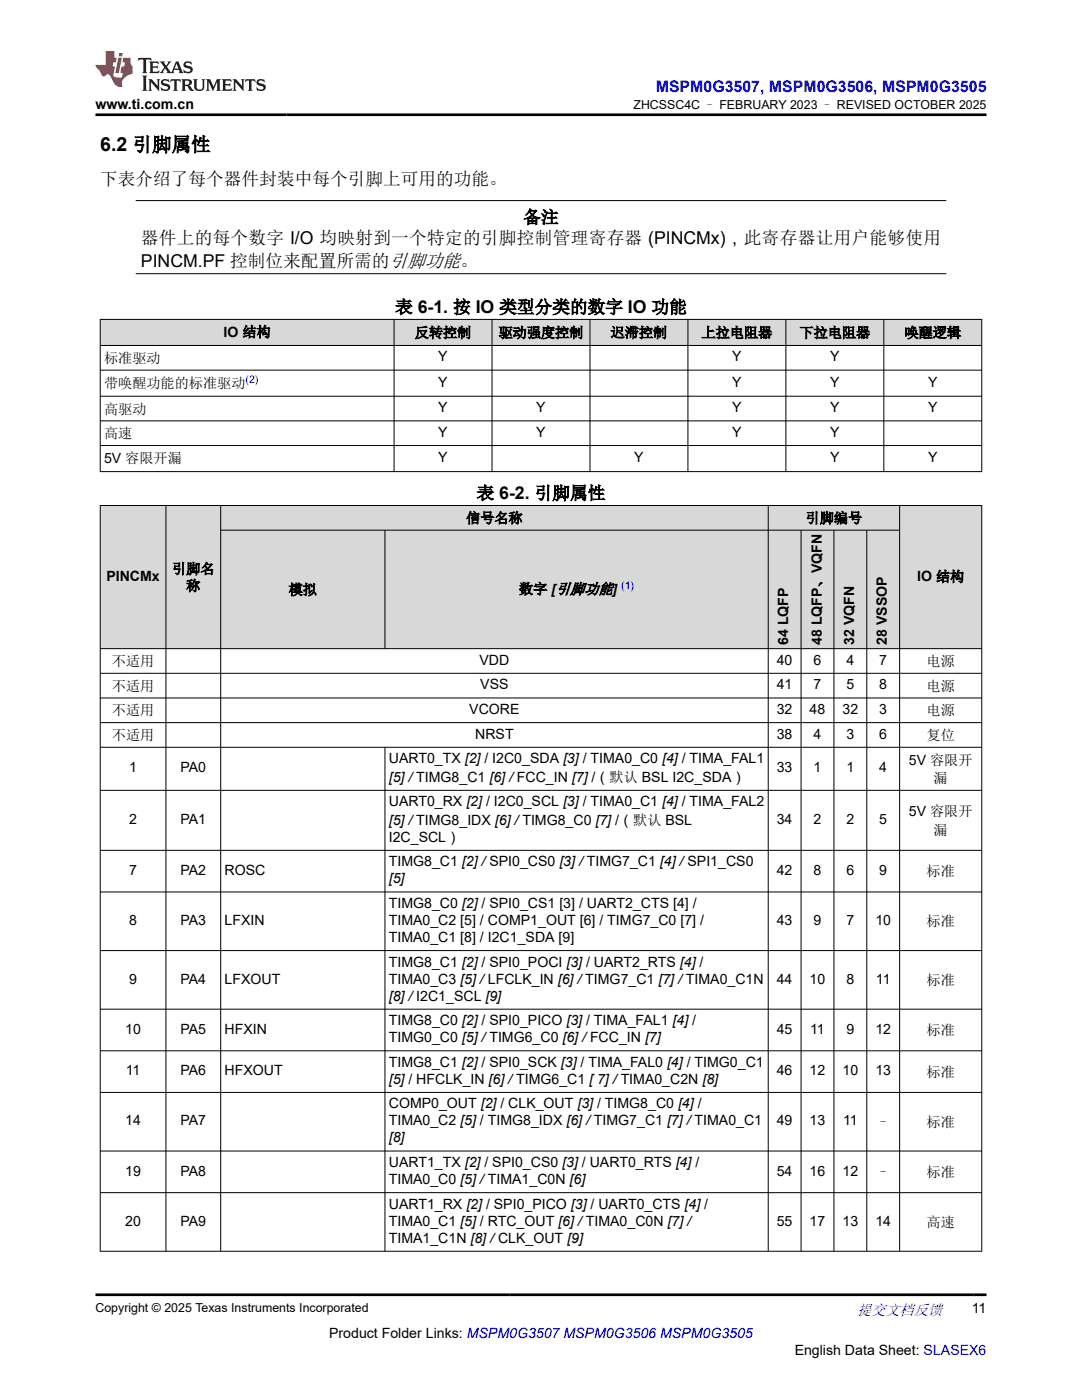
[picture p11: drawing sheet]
<svg xmlns="http://www.w3.org/2000/svg" width="216mm" height="279mm" viewBox="0 0 216 279" stroke-linecap="round" stroke-linejoin="round" font-family="sans-serif">
<defs><g id="words">
<text font-size="3.9" x="20" y="30.2">6.2 引脚属性</text>
<g font-size="3.5">
<text x="20" y="37">下表介绍了每个器件封装中每个引脚上可用的功能。</text>
<text x="104.4" y="44.5">备注</text>
<text x="28.1" y="48.8">器件上的每个数字 I/O 均映射到一个特定的引脚控制管理寄存器 (PINCMx)，此寄存器让用户能够使用</text>
<text x="28.1" y="53.4">PINCM.PF 控制位来配置所需的引脚功能。</text>
<text x="78.8" y="62.5">表 6-1. 按 IO 类型分类的数字 IO 功能</text>
<text x="95.1" y="99.6">表 6-2. 引脚属性</text>
</g>
<text font-size="3.2" fill="#00f" x="130.9" y="18.3">MSPM0G3507, MSPM0G3506, MSPM0G3505</text>
<text font-size="3" fill="#00f" x="171" y="262.4">提交文档反馈</text>
<g font-size="2.8">
<text x="19.1" y="21.7">www.ti.com.cn</text>
<text x="44.6" y="67.2">IO 结构</text>
<text x="82.8" y="67.4">反转控制</text>
<text x="99.5" y="67.4">驱动强度控制</text>
<text x="121.9" y="67.4">迟滞控制</text>
<text x="140" y="67.4">上拉电阻器</text>
<text x="159.5" y="67.4">下拉电阻器</text>
<text x="180.5" y="67.4">唤醒逻辑</text>
<text x="20.8" y="72.4">标准驱动</text>
<text x="20.8" y="77.3">带唤醒功能的标准驱动</text>
<text x="87.5" y="72.1">Y</text>
<text x="87.5" y="77.2">Y</text>
<text x="146.1" y="72.1">Y</text>
<text x="146.1" y="77.2">Y</text>
<text x="165.6" y="72.1">Y</text>
<text x="165.6" y="77.2">Y</text>
<text x="185.2" y="77.2">Y</text>
<text x="20.8" y="82.5">高驱动</text>
<text x="87.5" y="82.3">Y</text>
<text x="107" y="82.3">Y</text>
<text x="146.1" y="82.3">Y</text>
<text x="165.6" y="82.3">Y</text>
<text x="185.2" y="82.3">Y</text>
<text x="20.8" y="87.5">高速</text>
<text x="87.5" y="87.2">Y</text>
<text x="107" y="87.2">Y</text>
<text x="146.1" y="87.2">Y</text>
<text x="165.6" y="87.2">Y</text>
<text x="20.8" y="92.4">5V 容限开漏</text>
<text x="87.5" y="92.2">Y</text>
<text x="126.6" y="92.2">Y</text>
<text x="165.6" y="92.2">Y</text>
<text x="185.2" y="92.2">Y</text>
<text x="93" y="104.4">信号名称</text>
<text x="160.8" y="104.4">引脚编号</text>
<text x="21.2" y="115.9">PINCMx</text>
<text x="34.3" y="114.5">引脚名</text>
<text x="37.2" y="117.9">称</text>
<text x="57.6" y="118.6">模拟</text>
<text x="103.6" y="118.5">数字 [引脚功能]</text>
<text x="183" y="116">IO 结构</text>
<text x="157.3" y="128.7" transform="rotate(-90 157.3 128.7)">64 LQFP</text>
<text x="164" y="128.7" transform="rotate(-90 164 128.7)">48 LQFP、VQFN</text>
<text x="170.4" y="128.7" transform="rotate(-90 170.4 128.7)">32 VQFN</text>
<text x="177" y="128.7" transform="rotate(-90 177 128.7)">28 VSSOP</text>
<text x="22.3" y="132.9">不适用</text>
<text x="22.3" y="137.8">不适用</text>
<text x="95.7" y="132.6">VDD</text>
<text x="95.8" y="137.6">VSS</text>
<text x="155" y="132.6">40</text>
<text x="155" y="137.6">41</text>
<text x="162.3" y="132.6">6</text>
<text x="162.3" y="137.6">7</text>
<text x="168.9" y="132.6">4</text>
<text x="168.9" y="137.6">5</text>
<text x="175.4" y="132.6">7</text>
<text x="175.4" y="137.6">8</text>
<text x="184.9" y="132.9">电源</text>
<text x="184.9" y="137.8">电源</text>
<text x="22.3" y="142.8">不适用</text>
<text x="93.6" y="142.5">VCORE</text>
<text x="155" y="142.5">32</text>
<text x="161.6" y="142.5">48</text>
<text x="168.1" y="142.5">32</text>
<text x="175.4" y="142.5">3</text>
<text x="184.9" y="142.8">电源</text>
<text x="22.3" y="147.7">不适用</text>
<text x="94.8" y="147.4">NRST</text>
<text x="155" y="147.4">38</text>
<text x="162.3" y="147.4">4</text>
<text x="168.9" y="147.4">3</text>
<text x="175.4" y="147.4">6</text>
<text x="184.9" y="147.7">复位</text>
<text x="25.8" y="154.2">1</text>
<text x="36" y="154.2">PA0</text>
<text x="77.6" y="152.3">UART0_TX [2]/ I2C0_SDA [3]/ TIMA0_C0 [4]/ TIMA_FAL1</text>
<text x="77.6" y="156">[5] /TIMG8_C1 [6] /FCC_IN [7]/（默认 BSL I2C_SDA）</text>
<text x="155" y="154.2">33</text>
<text x="162.3" y="154.2">1</text>
<text x="168.9" y="154.2">1</text>
<text x="175.4" y="154.2">4</text>
<text x="181.4" y="152.6">5V 容限开</text>
<text x="77.6" y="160.9">UART0_RX [2]/ I2C0_SCL [3]/ TIMA0_C1 [4]/ TIMA_FAL2</text>
<text x="186.3" y="156.3">漏</text>
<text x="25.8" y="164.4">2</text>
<text x="36" y="164.4">PA1</text>
<text x="77.6" y="164.6">[5] /TIMG8_IDX [6] /TIMG8_C0 [7]/（默认 BSL</text>
<text x="77.6" y="168">I2C_SCL）</text>
<text x="155" y="164.4">34</text>
<text x="162.3" y="164.4">2</text>
<text x="168.9" y="164.4">2</text>
<text x="175.4" y="164.4">5</text>
<text x="181.4" y="162.9">5V 容限开</text>
<text x="186.3" y="166.6">漏</text>
<text x="77.6" y="172.9">TIMG8_C1 [2] /SPI0_CS0 [3] /TIMG7_C1 [4] /SPI1_CS0</text>
<text x="25.8" y="174.6">7</text>
<text x="36" y="174.6">PA2</text>
<text x="44.8" y="174.6">ROSC</text>
<text x="77.6" y="176.3">[5]</text>
<text x="155" y="174.6">42</text>
<text x="162.3" y="174.6">8</text>
<text x="168.9" y="174.6">6</text>
<text x="175.4" y="174.6">9</text>
<text x="184.9" y="174.9">标准</text>
<text x="25.8" y="184.6">8</text>
<text x="36" y="184.6">PA3</text>
<text x="44.8" y="184.6">LFXIN</text>
<text x="77.6" y="181.2">TIMG8_C0 [2]/ SPI0_CS1 [3] / UART2_CTS [4] /</text>
<text x="77.6" y="184.6">TIMA0_C2 [5] / COMP1_OUT [6] / TIMG7_C0 [7] /</text>
<text x="155" y="184.6">43</text>
<text x="162.3" y="184.6">9</text>
<text x="168.9" y="184.6">7</text>
<text x="174.7" y="184.6">10</text>
<text x="184.9" y="184.9">标准</text>
<text x="77.6" y="188">TIMA0_C1 [8] / I2C1_SDA [9]</text>
<text x="25.8" y="196.3">9</text>
<text x="36" y="196.3">PA4</text>
<text x="44.8" y="196.3">LFXOUT</text>
<text x="77.6" y="192.9">TIMG8_C1 [2]/ SPI0_POCI [3]/ UART2_RTS [4]/</text>
<text x="77.6" y="196.3">TIMA0_C3 [5] /LFCLK_IN [6] /TIMG7_C1 [7] /TIMA0_C1N</text>
<text x="155" y="196.3">44</text>
<text x="161.6" y="196.3">10</text>
<text x="168.9" y="196.3">8</text>
<text x="174.8" y="196.3">11</text>
<text x="184.9" y="196.6">标准</text>
<text x="77.6" y="199.7">[8] /I2C1_SCL [9]</text>
<text x="25" y="206.3">10</text>
<text x="36" y="206.3">PA5</text>
<text x="44.8" y="206.3">HFXIN</text>
<text x="77.6" y="204.6">TIMG8_C0 [2]/ SPI0_PICO [3]/ TIMA_FAL1 [4]/</text>
<text x="77.6" y="208">TIMG0_C0 [5]/TIMG6_C0 [6] /FCC_IN [7]</text>
<text x="155" y="206.3">45</text>
<text x="161.7" y="206.3">11</text>
<text x="168.9" y="206.3">9</text>
<text x="174.7" y="206.3">12</text>
<text x="184.9" y="206.6">标准</text>
<text x="25.1" y="214.6">11</text>
<text x="36" y="214.6">PA6</text>
<text x="44.8" y="214.6">HFXOUT</text>
<text x="77.6" y="212.9">TIMG8_C1 [2]/ SPI0_SCK [3]/ TIMA_FAL0 [4]/ TIMG0_C1</text>
<text x="155" y="214.6">46</text>
<text x="161.6" y="214.6">12</text>
<text x="168.1" y="214.6">10</text>
<text x="174.7" y="214.6">13</text>
<text x="184.9" y="214.9">标准</text>
<text x="77.6" y="216.3">[5]/ HFCLK_IN [6] /TIMG6_C1 [ 7] /TIMA0_C2N [8]</text>
<text x="77.6" y="221.2">COMP0_OUT [2]/ CLK_OUT [3]/ TIMG8_C0 [4]/</text>
<text x="25" y="224.6">14</text>
<text x="36" y="224.6">PA7</text>
<text x="77.6" y="224.6">TIMA0_C2 [5]/ TIMG8_IDX [6] /TIMG7_C1 [7] /TIMA0_C1</text>
<text x="77.6" y="228">[8]</text>
<text x="155" y="224.6">49</text>
<text x="161.6" y="224.6">13</text>
<text x="168.2" y="224.6">11</text>
<text x="174.8" y="224.9">–</text>
<text x="184.9" y="224.9">标准</text>
<text x="77.6" y="232.9">UART1_TX [2]/ SPI0_CS0 [3]/ UART0_RTS [4]/</text>
<text x="25" y="234.6">19</text>
<text x="36" y="234.6">PA8</text>
<text x="77.6" y="236.3">TIMA0_C0 [5] /TIMA1_C0N [6]</text>
<text x="155" y="234.6">54</text>
<text x="161.6" y="234.6">16</text>
<text x="168.1" y="234.6">12</text>
<text x="174.8" y="234.9">–</text>
<text x="184.9" y="234.9">标准</text>
<text x="25" y="244.6">20</text>
<text x="36" y="244.6">PA9</text>
<text x="77.6" y="241.2">UART1_RX [2]/ SPI0_PICO [3]/ UART0_CTS [4]/</text>
<text x="77.6" y="244.6">TIMA0_C1 [5]/ RTC_OUT [6] /TIMA0_C0N [7] /</text>
<text x="155" y="244.6">55</text>
<text x="161.6" y="244.6">17</text>
<text x="168.1" y="244.6">13</text>
<text x="174.7" y="244.6">14</text>
<text x="184.9" y="244.9">高速</text>
<text x="77.6" y="248">TIMA1_C1N [8] /CLK_OUT [9]</text>
<text x="193.9" y="262.1">11</text>
<text x="65.7" y="266.9">Product Folder Links: MSPM0G3507 MSPM0G3506 MSPM0G3505</text>
<text x="158.6" y="270.3">English Data Sheet: SLASEX6</text>
</g>
<g font-size="2.5">
<text x="126.4" y="21.8">ZHCSSC4C – FEBRUARY 2023 – REVISED OCTOBER 2025</text>
<text x="19.1" y="261.8">Copyright © 2025 Texas Instruments Incorporated</text>
</g>
<g font-size="2.1" fill="#00f">
<text x="49" y="76.4">(2)</text>
<text x="123.9" y="117.6">(1)</text>
</g>
</g></defs>
<path d="M27.1 40h161.7M27.1 54.6h161.7" fill="none" stroke="#000" stroke-width=".2"/>
<g fill="#d8d8d8">
<path d="M20 63.7h175.9v5.2h-175.9z" fill-rule="evenodd"/>
<path d="M20.1 63.8h58.5v5.1h-58.5z" fill-rule="evenodd"/>
<path d="M78.7 63.8h19.4v5.1h-19.4z" fill-rule="evenodd"/>
<path d="M98.2 63.8h19.5v5.1h-19.5z" fill-rule="evenodd"/>
<path d="M117.8 63.8h19.4v5.1h-19.4z" fill-rule="evenodd"/>
<path d="M137.3 63.8h19.4v5.1h-19.4z" fill-rule="evenodd"/>
<path d="M156.9 63.8h19.4v5.1h-19.4z" fill-rule="evenodd"/>
<path d="M176.4 63.8h19.4v5.1h-19.4z" fill-rule="evenodd"/>
</g>
<g fill="none" stroke="#000" stroke-width=".2">
<path d="M19.9 63.7h176.1M19.9 68.9h176.1M19.9 73.9h176.1M19.9 79.1h176.1M20 63.7v30.5M78.6 63.7v30.5M98.2 63.7v30.5M117.7 63.7v30.5M137.3 63.7v30.5M156.8 63.7v30.5M176.4 63.7v30.5M195.9 63.7v30.5"/>
<path d="M19.9 84h176.1M19.9 88.9h176.1M19.9 94.1h176.1"/>
</g>
<g fill="#d8d8d8">
<path d="M20 100.9h175.9v4.9h-175.9z" fill-rule="evenodd"/>
<path d="M20.1 100.9h12.9v28.5h-12.9z" fill-rule="evenodd"/>
<path d="M33.2 100.9h10.8v28.5h-10.8z" fill-rule="evenodd"/>
<path d="M44.1 100.9h109.1v4.8h-109.1z" fill-rule="evenodd"/>
<path d="M153.4 100.9h26.1v4.8h-26.1z" fill-rule="evenodd"/>
<path d="M179.6 100.9h16.2v28.5h-16.2z" fill-rule="evenodd"/>
<path d="M44.1 105.9h32.7v23.5h-32.7z" fill-rule="evenodd"/>
<path d="M76.9 105.9h76.3v23.5h-76.3z" fill-rule="evenodd"/>
<path d="M153.4 105.9h6.4v23.5h-6.4z" fill-rule="evenodd"/>
<path d="M159.9 105.9h6.4v23.5h-6.4z" fill-rule="evenodd"/>
<path d="M166.5 105.9h6.4v23.5h-6.4z" fill-rule="evenodd"/>
<path d="M173 105.9h6.4v23.5h-6.4z" fill-rule="evenodd"/>
</g>
<g fill="none" stroke="#000" stroke-width=".2">
<path d="M19.9 100.9h176.1M20 100.8v149M33.1 100.8v149M44 100.8v149M44 105.8h135.6M76.8 105.8v23.7M153.3 100.8v149M159.8 105.8v144M166.4 105.8v144M173 105.8v144M179.5 100.8v149M195.9 100.8v149"/>
<path d="M19.9 129.5h176.1M19.9 134.4h176.1M19.9 139.3h176.1M19.9 144.2h176.1M19.9 149.1h176.1M19.9 157.7h176.1M76.8 149.1v100.7M19.9 169.7h176.1M19.9 178h176.1M19.9 189.7h176.1M19.9 201.4h176.1M19.9 209.7h176.1"/>
<path d="M19.9 218h176.1M19.9 229.7h176.1M19.9 238h176.1M19.9 249.7h176.1"/>
</g>
<path d="M27.7 11.6l-.2 .5 .5-.2h.6v.1v2.2l-.2 .4h1l-.2-.4v-2.2v-.1h.5l.5 .2-.1-.5zM29.8 12.3l.2 .4v1.5l-.2 .4h1.9l.1-.6a1.08 1.08 0 0 1-1.3 .2v-.7h.6l.4 .2v-.7l-.4 .2h-.6v-.5l.2-.2a1 1 0 0 1 1 .3l-.1-.5zM31.8 12.3l1 1.1-1 1.2h.9l-.2-.2 .4-.8 .5 .8-.2 .2h1.6l-.2-.2 .1-.5h1l.1 .5-.1 .2h.9l-.2-.3-.8-2h-.5l-1 2.2-.8-1.1 .9-1.1h-.8l.2 .2-.5 .6-.3-.6 .1-.2zM35.2 12.7l.4 1h-.8zM36.8 12.4a.65 .65 0 0 0-.2 .7 .65 .65 0 0 0 .6 .5l.7 .1 .1 .3a.79 .79 0 0 1-.7 .4 .79 .79 0 0 1-.7-.5l.1 .7 .2-.1a.93 .93 0 0 0 1.1 .1 .93 .93 0 0 0 .4-1 1.46 1.46 0 0 0-1.2-.6l-.1-.3a1.09 1.09 0 0 1 1.2 .2l-.2-.6-.1 .1-.6-.2zM28.4 15.1l.2 .4v2.2l-.2 .4h1l-.2-.4v-2.2l.2-.4zM29.6 15.8l.2 .4v1.5l-.2 .4h.8l-.3-.4v-1.3l1.7 1.8v-2l.2-.4h-.8l.2 .2 .1 1.1-1.2-1.3zM32.3 15.9a.65 .65 0 0 0-.2 .8 .65 .65 0 0 0 .7 .4l.6 .2 .1 .2a.79 .79 0 0 1-.7 .4 .79 .79 0 0 1-.7-.5l.1 .7 .2-.1a.93 .93 0 0 0 1.1 .1 .93 .93 0 0 0 .4-.9 1.46 1.46 0 0 0-1.2-.6l-.1-.4a1.09 1.09 0 0 1 1.2 .2l-.2-.6-.1 .1-.6-.1zM34.1 15.8l-.1 .6a.63 .63 0 0 1 .7-.3l.1 1.6-.3 .4h1l-.2-.4v-1.6a.66 .66 0 0 1 .8 .3l-.1-.6zM36.2 15.8l.2 .4v1.5l-.2 .4h.9l-.2-.2v-.7h.5l.1 .2a.79 .79 0 0 0 1.2 .6l-1-.9a.61 .61 0 0 0 .6-.6 .61 .61 0 0 0-.5-.7zM36.9 16.1h.2a.47 .47 0 0 1 .5 .1 .47 .47 0 0 1 .1 .5l-.2 .1-.6 .1zM38.5 15.8l.2 .2a2.27 2.27 0 0 0 .4 2 1.04 1.04 0 0 0 1.7-.7v-1.3l.2-.2h-.8l.2 .4v1.1a.6 .6 0 0 1-.6 .6 .6 .6 0 0 1-.6-.6v-1.1l.3-.4zM41.1 15.8l.2 .4v1.5l-.2 .4h.7l-.2-.4v-1.4l.9 1.9 .8-1.9v1.4l-.2 .4h1l-.3-.4v-1.5l.3-.4h-.8l-.7 1.5-.7-1.5zM44.3 15.8l.2 .4v1.5l-.2 .4h1.9l.1-.6a1.09 1.09 0 0 1-1.3 .2v-.7h.6l.4 .2v-.6l-.4 .2h-.6v-.6l.2-.1a1.01 1.01 0 0 1 1 .3l-.1-.6zM46.4 15.8l.3 .4v1.5l-.3 .4h.8l-.2-.4v-1.3l1.6 1.8v-2l.2-.4h-.7l.2 .2v1.1l-1.2-1.3zM49 15.8l-.1 .6a.63 .63 0 0 1 .8-.3v1.6l-.3 .4h1l-.2-.4v-1.6a.66 .66 0 0 1 .8 .3l-.1-.6zM51.4 15.9a.65 .65 0 0 0-.2 .8 .65 .65 0 0 0 .6 .4l.6 .2 .2 .2a.79 .79 0 0 1-.8 .4 .79 .79 0 0 1-.6-.5l.1 .7 .2-.1a.93 .93 0 0 0 1 .1 .93 .93 0 0 0 .5-.9 1.46 1.46 0 0 0-1.3-.6l-.1-.4a1.09 1.09 0 0 1 1.3 .2l-.2-.6-.2 .1-.5-.1z" fill="#231f20"/>
<path d="M21.1 10.2v2.8h-2v.3l.9 1a.95 .95 0 0 0 .9 .9 .59 .59 0 0 1 .6-.4 .59 .59 0 0 1 .5 .4l.4 .7a1.59 1.59 0 0 0 2.1 1.4 1.61 1.61 0 0 1 1-2.3l1-.3-.1-1.5a1.59 1.59 0 0 1-.4-1.7h-1.4l-.2 .9h.5l-.1 .9h-.5l-.2 1v.2l.4 .1-.2 .9h-.6a.73 .73 0 0 1-1.1-.7l.3-1.5h-.5l.2-.9h.5l.2-.9h-.5v-1.3zM23.6 11.5l-.6 3.1h.7l.6-3.1zM23.8 10.6l-.1 .6h.7l.1-.6z" fill="#ed1c24"/>
<path d="M19.1 22.9h177.8M19.1 258.4h177.8" fill="none" stroke="#000" stroke-width=".53"/>
<use href="#words"/>
</svg>
